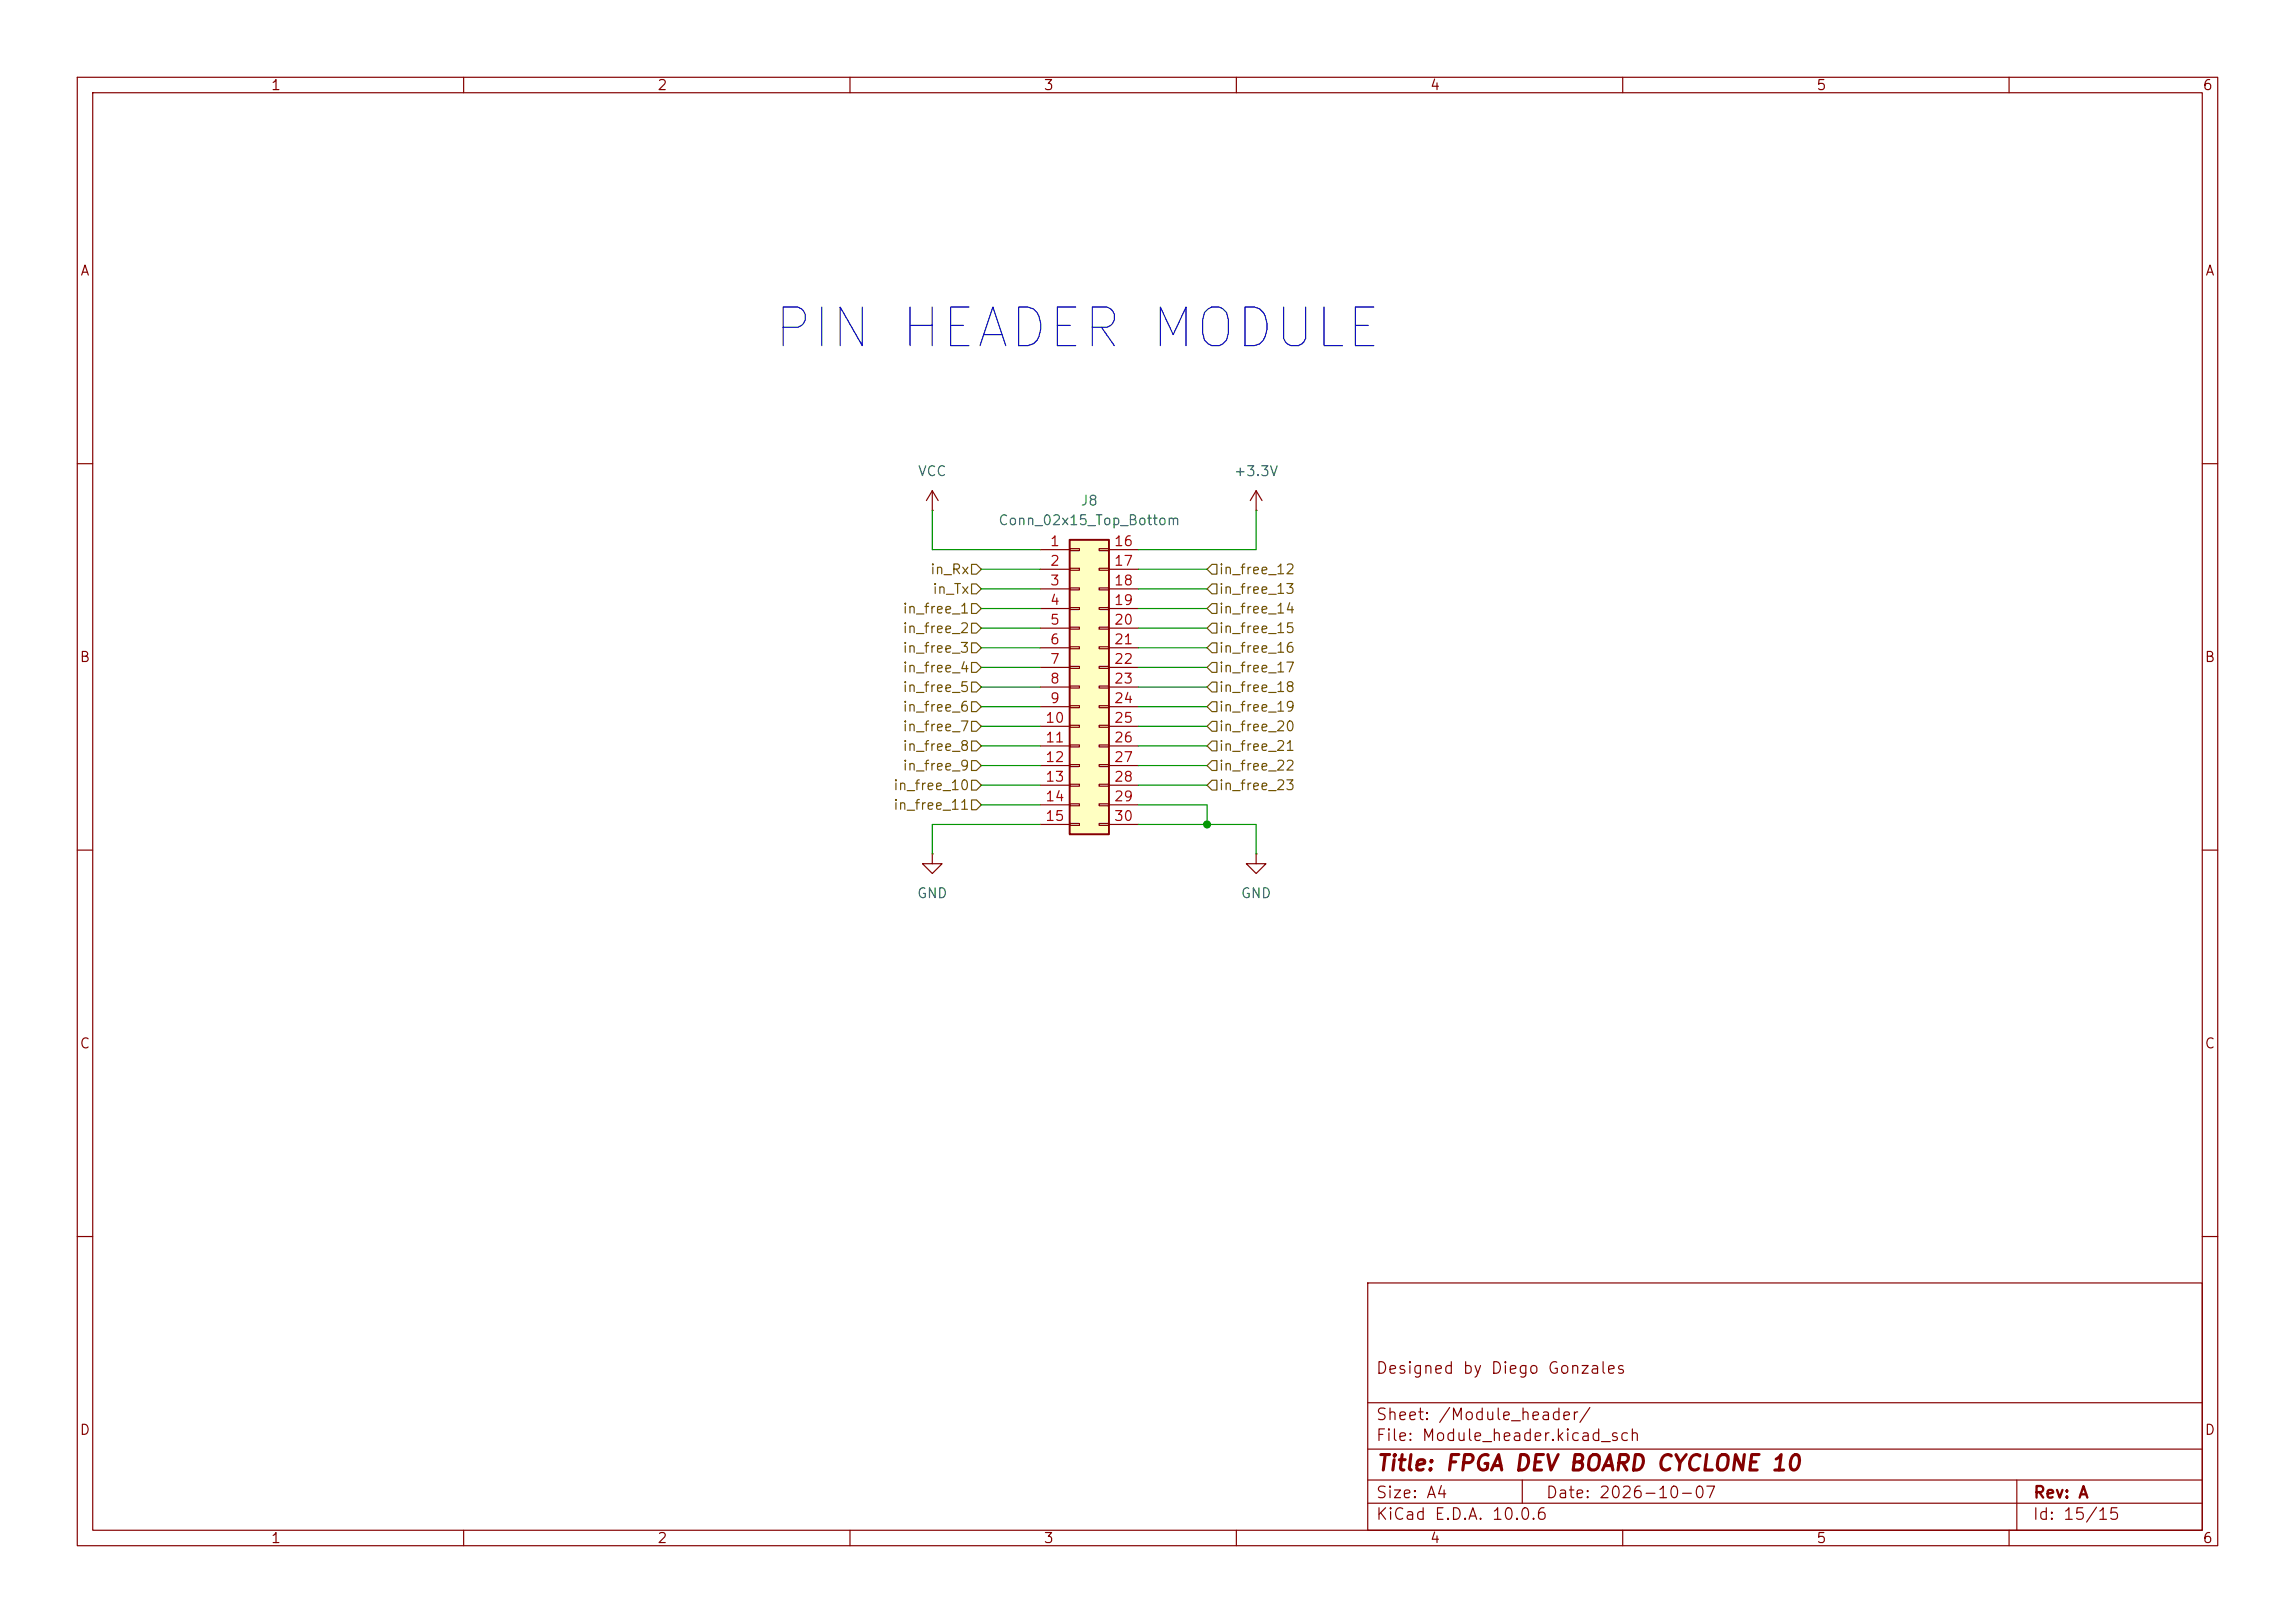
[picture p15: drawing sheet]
(kicad_sch
 (version 20260306)
 (generator "eeschema")
 (generator_version "10.0")
 (paper "A4")
 (title_block
  (title "FPGA DEV BOARD CYCLONE 10")
  (date "2026-10-07")
  (rev "A")
  (comment 1 "Designed by Diego Gonzales"))
 (lib_symbols
  (symbol "Connector_Generic:Conn_02x15_Top_Bottom"
   (pin_names
    (offset 1.016) (hide yes)) (exclude_from_sim no) (in_bom yes) (on_board yes)
   (in_pos_files yes)
   (duplicate_pin_numbers_are_jumpers no)
   (property "Reference" "J" (at 1.27 20.32 0) (show_name no) (do_not_autoplace no) (effects (font (size 1.27 1.27))))
   (property "Value" "Conn_02x15_Top_Bottom" (at 1.27 -20.32 0) (show_name no) (do_not_autoplace no) (effects (font (size 1.27 1.27))))
   (property "Footprint" "" (at 0 0 0) (show_name no) (do_not_autoplace no) (hide yes) (effects (font (size 1.27 1.27))))
   (property "Datasheet" "" (at 0 0 0) (show_name no) (do_not_autoplace no) (hide yes) (effects (font (size 1.27 1.27))))
   (property "Description" "Generic connector, double row, 02x15, top/bottom pin numbering scheme (row 1: 1...pins_per_row, row2: pins_per_row+1 ... num_pins), script generated (kicad-library-utils/schlib/autogen/connector/)" (at 0 0 0) (show_name no) (do_not_autoplace no) (hide yes) (effects (font (size 1.27 1.27))))
   (symbol "Conn_02x15_Top_Bottom_1_1"
    (rectangle (start -1.27 19.05) (end 3.81 -19.05) (stroke (width 0.254) (type default)) (fill (type background)))
    (rectangle (start -1.27 17.907) (end 0 17.653) (stroke (width 0.1524) (type default)) (fill (type none)))
    (rectangle (start -1.27 15.367) (end 0 15.113) (stroke (width 0.1524) (type default)) (fill (type none)))
    (rectangle (start -1.27 12.827) (end 0 12.573) (stroke (width 0.1524) (type default)) (fill (type none)))
    (rectangle (start -1.27 10.287) (end 0 10.033) (stroke (width 0.1524) (type default)) (fill (type none)))
    (rectangle (start -1.27 7.747) (end 0 7.493) (stroke (width 0.1524) (type default)) (fill (type none)))
    (rectangle (start -1.27 5.207) (end 0 4.953) (stroke (width 0.1524) (type default)) (fill (type none)))
    (rectangle (start -1.27 2.667) (end 0 2.413) (stroke (width 0.1524) (type default)) (fill (type none)))
    (rectangle (start -1.27 0.127) (end 0 -0.127) (stroke (width 0.1524) (type default)) (fill (type none)))
    (rectangle (start -1.27 -2.413) (end 0 -2.667) (stroke (width 0.1524) (type default)) (fill (type none)))
    (rectangle (start -1.27 -4.953) (end 0 -5.207) (stroke (width 0.1524) (type default)) (fill (type none)))
    (rectangle (start -1.27 -7.493) (end 0 -7.747) (stroke (width 0.1524) (type default)) (fill (type none)))
    (rectangle (start -1.27 -10.033) (end 0 -10.287) (stroke (width 0.1524) (type default)) (fill (type none)))
    (rectangle (start -1.27 -12.573) (end 0 -12.827) (stroke (width 0.1524) (type default)) (fill (type none)))
    (rectangle (start -1.27 -15.113) (end 0 -15.367) (stroke (width 0.1524) (type default)) (fill (type none)))
    (rectangle (start -1.27 -17.653) (end 0 -17.907) (stroke (width 0.1524) (type default)) (fill (type none)))
    (rectangle (start 3.81 17.907) (end 2.54 17.653) (stroke (width 0.1524) (type default)) (fill (type none)))
    (rectangle (start 3.81 15.367) (end 2.54 15.113) (stroke (width 0.1524) (type default)) (fill (type none)))
    (rectangle (start 3.81 12.827) (end 2.54 12.573) (stroke (width 0.1524) (type default)) (fill (type none)))
    (rectangle (start 3.81 10.287) (end 2.54 10.033) (stroke (width 0.1524) (type default)) (fill (type none)))
    (rectangle (start 3.81 7.747) (end 2.54 7.493) (stroke (width 0.1524) (type default)) (fill (type none)))
    (rectangle (start 3.81 5.207) (end 2.54 4.953) (stroke (width 0.1524) (type default)) (fill (type none)))
    (rectangle (start 3.81 2.667) (end 2.54 2.413) (stroke (width 0.1524) (type default)) (fill (type none)))
    (rectangle (start 3.81 0.127) (end 2.54 -0.127) (stroke (width 0.1524) (type default)) (fill (type none)))
    (rectangle (start 3.81 -2.413) (end 2.54 -2.667) (stroke (width 0.1524) (type default)) (fill (type none)))
    (rectangle (start 3.81 -4.953) (end 2.54 -5.207) (stroke (width 0.1524) (type default)) (fill (type none)))
    (rectangle (start 3.81 -7.493) (end 2.54 -7.747) (stroke (width 0.1524) (type default)) (fill (type none)))
    (rectangle (start 3.81 -10.033) (end 2.54 -10.287) (stroke (width 0.1524) (type default)) (fill (type none)))
    (rectangle (start 3.81 -12.573) (end 2.54 -12.827) (stroke (width 0.1524) (type default)) (fill (type none)))
    (rectangle (start 3.81 -15.113) (end 2.54 -15.367) (stroke (width 0.1524) (type default)) (fill (type none)))
    (rectangle (start 3.81 -17.653) (end 2.54 -17.907) (stroke (width 0.1524) (type default)) (fill (type none)))
    (pin passive line (at -5.08 17.78 0) (length 3.81) (name "Pin_1" (effects (font (size 1.27 1.27)))) (number "1" (effects (font (size 1.27 1.27)))))
    (pin passive line (at -5.08 15.24 0) (length 3.81) (name "Pin_2" (effects (font (size 1.27 1.27)))) (number "2" (effects (font (size 1.27 1.27)))))
    (pin passive line (at -5.08 12.7 0) (length 3.81) (name "Pin_3" (effects (font (size 1.27 1.27)))) (number "3" (effects (font (size 1.27 1.27)))))
    (pin passive line (at -5.08 10.16 0) (length 3.81) (name "Pin_4" (effects (font (size 1.27 1.27)))) (number "4" (effects (font (size 1.27 1.27)))))
    (pin passive line (at -5.08 7.62 0) (length 3.81) (name "Pin_5" (effects (font (size 1.27 1.27)))) (number "5" (effects (font (size 1.27 1.27)))))
    (pin passive line (at -5.08 5.08 0) (length 3.81) (name "Pin_6" (effects (font (size 1.27 1.27)))) (number "6" (effects (font (size 1.27 1.27)))))
    (pin passive line (at -5.08 2.54 0) (length 3.81) (name "Pin_7" (effects (font (size 1.27 1.27)))) (number "7" (effects (font (size 1.27 1.27)))))
    (pin passive line (at -5.08 0 0) (length 3.81) (name "Pin_8" (effects (font (size 1.27 1.27)))) (number "8" (effects (font (size 1.27 1.27)))))
    (pin passive line (at -5.08 -2.54 0) (length 3.81) (name "Pin_9" (effects (font (size 1.27 1.27)))) (number "9" (effects (font (size 1.27 1.27)))))
    (pin passive line (at -5.08 -5.08 0) (length 3.81) (name "Pin_10" (effects (font (size 1.27 1.27)))) (number "10" (effects (font (size 1.27 1.27)))))
    (pin passive line (at -5.08 -7.62 0) (length 3.81) (name "Pin_11" (effects (font (size 1.27 1.27)))) (number "11" (effects (font (size 1.27 1.27)))))
    (pin passive line (at -5.08 -10.16 0) (length 3.81) (name "Pin_12" (effects (font (size 1.27 1.27)))) (number "12" (effects (font (size 1.27 1.27)))))
    (pin passive line (at -5.08 -12.7 0) (length 3.81) (name "Pin_13" (effects (font (size 1.27 1.27)))) (number "13" (effects (font (size 1.27 1.27)))))
    (pin passive line (at -5.08 -15.24 0) (length 3.81) (name "Pin_14" (effects (font (size 1.27 1.27)))) (number "14" (effects (font (size 1.27 1.27)))))
    (pin passive line (at -5.08 -17.78 0) (length 3.81) (name "Pin_15" (effects (font (size 1.27 1.27)))) (number "15" (effects (font (size 1.27 1.27)))))
    (pin passive line (at 7.62 17.78 180) (length 3.81) (name "Pin_16" (effects (font (size 1.27 1.27)))) (number "16" (effects (font (size 1.27 1.27)))))
    (pin passive line (at 7.62 15.24 180) (length 3.81) (name "Pin_17" (effects (font (size 1.27 1.27)))) (number "17" (effects (font (size 1.27 1.27)))))
    (pin passive line (at 7.62 12.7 180) (length 3.81) (name "Pin_18" (effects (font (size 1.27 1.27)))) (number "18" (effects (font (size 1.27 1.27)))))
    (pin passive line (at 7.62 10.16 180) (length 3.81) (name "Pin_19" (effects (font (size 1.27 1.27)))) (number "19" (effects (font (size 1.27 1.27)))))
    (pin passive line (at 7.62 7.62 180) (length 3.81) (name "Pin_20" (effects (font (size 1.27 1.27)))) (number "20" (effects (font (size 1.27 1.27)))))
    (pin passive line (at 7.62 5.08 180) (length 3.81) (name "Pin_21" (effects (font (size 1.27 1.27)))) (number "21" (effects (font (size 1.27 1.27)))))
    (pin passive line (at 7.62 2.54 180) (length 3.81) (name "Pin_22" (effects (font (size 1.27 1.27)))) (number "22" (effects (font (size 1.27 1.27)))))
    (pin passive line (at 7.62 0 180) (length 3.81) (name "Pin_23" (effects (font (size 1.27 1.27)))) (number "23" (effects (font (size 1.27 1.27)))))
    (pin passive line (at 7.62 -2.54 180) (length 3.81) (name "Pin_24" (effects (font (size 1.27 1.27)))) (number "24" (effects (font (size 1.27 1.27)))))
    (pin passive line (at 7.62 -5.08 180) (length 3.81) (name "Pin_25" (effects (font (size 1.27 1.27)))) (number "25" (effects (font (size 1.27 1.27)))))
    (pin passive line (at 7.62 -7.62 180) (length 3.81) (name "Pin_26" (effects (font (size 1.27 1.27)))) (number "26" (effects (font (size 1.27 1.27)))))
    (pin passive line (at 7.62 -10.16 180) (length 3.81) (name "Pin_27" (effects (font (size 1.27 1.27)))) (number "27" (effects (font (size 1.27 1.27)))))
    (pin passive line (at 7.62 -12.7 180) (length 3.81) (name "Pin_28" (effects (font (size 1.27 1.27)))) (number "28" (effects (font (size 1.27 1.27)))))
    (pin passive line (at 7.62 -15.24 180) (length 3.81) (name "Pin_29" (effects (font (size 1.27 1.27)))) (number "29" (effects (font (size 1.27 1.27)))))
    (pin passive line (at 7.62 -17.78 180) (length 3.81) (name "Pin_30" (effects (font (size 1.27 1.27)))) (number "30" (effects (font (size 1.27 1.27))))))
   (embedded_fonts no))
  (symbol "power:+3.3V"
   (power global)
   (pin_numbers (hide yes))
   (pin_names
    (offset 0) (hide yes)) (exclude_from_sim no) (in_bom yes) (on_board yes)
   (in_pos_files yes)
   (duplicate_pin_numbers_are_jumpers no)
   (property "Reference" "#PWR" (at 0 -3.81 0) (show_name no) (do_not_autoplace no) (hide yes) (effects (font (size 1.27 1.27))))
   (property "Value" "+3.3V" (at 0 3.556 0) (show_name no) (do_not_autoplace no) (effects (font (size 1.27 1.27))))
   (property "Footprint" "" (at 0 0 0) (show_name no) (do_not_autoplace no) (hide yes) (effects (font (size 1.27 1.27))))
   (property "Datasheet" "" (at 0 0 0) (show_name no) (do_not_autoplace no) (hide yes) (effects (font (size 1.27 1.27))))
   (property "Description" "Power symbol creates a global label with name \"+3.3V\"" (at 0 0 0) (show_name no) (do_not_autoplace no) (hide yes) (effects (font (size 1.27 1.27))))
   (symbol "+3.3V_0_1"
    (polyline (pts (xy -0.762 1.27) (xy 0 2.54)) (stroke (width 0) (type default)) (fill (type none)))
    (polyline (pts (xy 0 2.54) (xy 0.762 1.27)) (stroke (width 0) (type default)) (fill (type none)))
    (polyline (pts (xy 0 0) (xy 0 2.54)) (stroke (width 0) (type default)) (fill (type none))))
   (symbol "+3.3V_1_1"
    (pin power_in line (at 0 0 90) (length 0) (name "" (effects (font (size 1.27 1.27)))) (number "1" (effects (font (size 1.27 1.27))))))
   (embedded_fonts no))
  (symbol "power:GND"
   (power global)
   (pin_numbers (hide yes))
   (pin_names
    (offset 0) (hide yes)) (exclude_from_sim no) (in_bom yes) (on_board yes)
   (in_pos_files yes)
   (duplicate_pin_numbers_are_jumpers no)
   (property "Reference" "#PWR" (at 0 -6.35 0) (show_name no) (do_not_autoplace no) (hide yes) (effects (font (size 1.27 1.27))))
   (property "Value" "GND" (at 0 -3.81 0) (show_name no) (do_not_autoplace no) (effects (font (size 1.27 1.27))))
   (property "Footprint" "" (at 0 0 0) (show_name no) (do_not_autoplace no) (hide yes) (effects (font (size 1.27 1.27))))
   (property "Datasheet" "" (at 0 0 0) (show_name no) (do_not_autoplace no) (hide yes) (effects (font (size 1.27 1.27))))
   (property "Description" "Power symbol creates a global label with name \"GND\" , ground" (at 0 0 0) (show_name no) (do_not_autoplace no) (hide yes) (effects (font (size 1.27 1.27))))
   (symbol "GND_0_1"
    (polyline (pts (xy 0 0) (xy 0 -1.27) (xy 1.27 -1.27) (xy 0 -2.54) (xy -1.27 -1.27) (xy 0 -1.27)) (stroke (width 0) (type default)) (fill (type none))))
   (symbol "GND_1_1"
    (pin power_in line (at 0 0 270) (length 0) (name "" (effects (font (size 1.27 1.27)))) (number "1" (effects (font (size 1.27 1.27))))))
   (embedded_fonts no))
  (symbol "power:VCC"
   (power global)
   (pin_numbers (hide yes))
   (pin_names
    (offset 0) (hide yes)) (exclude_from_sim no) (in_bom yes) (on_board yes)
   (in_pos_files yes)
   (duplicate_pin_numbers_are_jumpers no)
   (property "Reference" "#PWR" (at 0 -3.81 0) (show_name no) (do_not_autoplace no) (hide yes) (effects (font (size 1.27 1.27))))
   (property "Value" "VCC" (at 0 3.556 0) (show_name no) (do_not_autoplace no) (effects (font (size 1.27 1.27))))
   (property "Footprint" "" (at 0 0 0) (show_name no) (do_not_autoplace no) (hide yes) (effects (font (size 1.27 1.27))))
   (property "Datasheet" "" (at 0 0 0) (show_name no) (do_not_autoplace no) (hide yes) (effects (font (size 1.27 1.27))))
   (property "Description" "Power symbol creates a global label with name \"VCC\"" (at 0 0 0) (show_name no) (do_not_autoplace no) (hide yes) (effects (font (size 1.27 1.27))))
   (symbol "VCC_0_1"
    (polyline (pts (xy -0.762 1.27) (xy 0 2.54)) (stroke (width 0) (type default)) (fill (type none)))
    (polyline (pts (xy 0 2.54) (xy 0.762 1.27)) (stroke (width 0) (type default)) (fill (type none)))
    (polyline (pts (xy 0 0) (xy 0 2.54)) (stroke (width 0) (type default)) (fill (type none))))
   (symbol "VCC_1_1"
    (pin power_in line (at 0 0 90) (length 0) (name "" (effects (font (size 1.27 1.27)))) (number "1" (effects (font (size 1.27 1.27))))))
   (embedded_fonts no)))
 (text "PIN HEADER MODULE"
  (exclude_from_sim no)
  (at 139.446 42.672 0)
  (effects (font (size 5 5))))
 (junction
  (at 156.21 106.68)
  (diameter 0)
  (color 0 0 0 0))
 (wire
  (pts (xy 156.21 101.6) (xy 147.32 101.6))
  (stroke (width 0) (type default)))
 (wire
  (pts (xy 127 78.74) (xy 134.62 78.74))
  (stroke (width 0) (type default)))
 (wire
  (pts (xy 156.21 99.06) (xy 147.32 99.06))
  (stroke (width 0) (type default)))
 (wire
  (pts (xy 127 86.36) (xy 134.62 86.36))
  (stroke (width 0) (type default)))
 (wire
  (pts (xy 120.65 71.12) (xy 134.62 71.12))
  (stroke (width 0) (type default)))
 (wire
  (pts (xy 156.21 88.9) (xy 147.32 88.9))
  (stroke (width 0) (type default)))
 (wire
  (pts (xy 127 101.6) (xy 134.62 101.6))
  (stroke (width 0) (type default)))
 (wire
  (pts (xy 156.21 106.68) (xy 162.56 106.68))
  (stroke (width 0) (type default)))
 (wire
  (pts (xy 156.21 91.44) (xy 147.32 91.44))
  (stroke (width 0) (type default)))
 (wire
  (pts (xy 127 73.66) (xy 134.62 73.66))
  (stroke (width 0) (type default)))
 (wire
  (pts (xy 127 93.98) (xy 134.62 93.98))
  (stroke (width 0) (type default)))
 (wire
  (pts (xy 147.32 106.68) (xy 156.21 106.68))
  (stroke (width 0) (type default)))
 (wire
  (pts (xy 156.21 83.82) (xy 147.32 83.82))
  (stroke (width 0) (type default)))
 (wire
  (pts (xy 127 96.52) (xy 134.62 96.52))
  (stroke (width 0) (type default)))
 (wire
  (pts (xy 127 83.82) (xy 134.62 83.82))
  (stroke (width 0) (type default)))
 (wire
  (pts (xy 156.21 86.36) (xy 147.32 86.36))
  (stroke (width 0) (type default)))
 (wire
  (pts (xy 156.21 73.66) (xy 147.32 73.66))
  (stroke (width 0) (type default)))
 (wire
  (pts (xy 127 104.14) (xy 134.62 104.14))
  (stroke (width 0) (type default)))
 (wire
  (pts (xy 156.21 76.2) (xy 147.32 76.2))
  (stroke (width 0) (type default)))
 (wire
  (pts (xy 127 88.9) (xy 134.62 88.9))
  (stroke (width 0) (type default)))
 (wire
  (pts (xy 127 76.2) (xy 134.62 76.2))
  (stroke (width 0) (type default)))
 (wire
  (pts (xy 156.21 104.14) (xy 156.21 106.68))
  (stroke (width 0) (type default)))
 (wire
  (pts (xy 120.65 66.04) (xy 120.65 71.12))
  (stroke (width 0) (type default)))
 (wire
  (pts (xy 156.21 104.14) (xy 147.32 104.14))
  (stroke (width 0) (type default)))
 (wire
  (pts (xy 127 91.44) (xy 134.62 91.44))
  (stroke (width 0) (type default)))
 (wire
  (pts (xy 162.56 106.68) (xy 162.56 110.49))
  (stroke (width 0) (type default)))
 (wire
  (pts (xy 147.32 71.12) (xy 162.56 71.12))
  (stroke (width 0) (type default)))
 (wire
  (pts (xy 156.21 78.74) (xy 147.32 78.74))
  (stroke (width 0) (type default)))
 (wire
  (pts (xy 120.65 110.49) (xy 120.65 106.68))
  (stroke (width 0) (type default)))
 (wire
  (pts (xy 156.21 96.52) (xy 147.32 96.52))
  (stroke (width 0) (type default)))
 (wire
  (pts (xy 162.56 71.12) (xy 162.56 66.04))
  (stroke (width 0) (type default)))
 (wire
  (pts (xy 127 81.28) (xy 134.62 81.28))
  (stroke (width 0) (type default)))
 (wire
  (pts (xy 156.21 93.98) (xy 147.32 93.98))
  (stroke (width 0) (type default)))
 (wire
  (pts (xy 156.21 81.28) (xy 147.32 81.28))
  (stroke (width 0) (type default)))
 (wire
  (pts (xy 127 99.06) (xy 134.62 99.06))
  (stroke (width 0) (type default)))
 (wire
  (pts (xy 120.65 106.68) (xy 134.62 106.68))
  (stroke (width 0) (type default)))
 (hierarchical_label "in_free_18"
  (shape input)
  (at 156.21 88.9 0)
  (effects (font (size 1.27 1.27)) (justify left)))
 (hierarchical_label "in_free_22"
  (shape input)
  (at 156.21 99.06 0)
  (effects (font (size 1.27 1.27)) (justify left)))
 (hierarchical_label "in_free_20"
  (shape input)
  (at 156.21 93.98 0)
  (effects (font (size 1.27 1.27)) (justify left)))
 (hierarchical_label "in_free_23"
  (shape input)
  (at 156.21 101.6 0)
  (effects (font (size 1.27 1.27)) (justify left)))
 (hierarchical_label "in_free_16"
  (shape input)
  (at 156.21 83.82 0)
  (effects (font (size 1.27 1.27)) (justify left)))
 (hierarchical_label "in_free_1"
  (shape input)
  (at 127 78.74 180)
  (effects (font (size 1.27 1.27)) (justify right)))
 (hierarchical_label "in_free_21"
  (shape input)
  (at 156.21 96.52 0)
  (effects (font (size 1.27 1.27)) (justify left)))
 (hierarchical_label "in_free_2"
  (shape input)
  (at 127 81.28 180)
  (effects (font (size 1.27 1.27)) (justify right)))
 (hierarchical_label "in_free_14"
  (shape input)
  (at 156.21 78.74 0)
  (effects (font (size 1.27 1.27)) (justify left)))
 (hierarchical_label "in_free_7"
  (shape input)
  (at 127 93.98 180)
  (effects (font (size 1.27 1.27)) (justify right)))
 (hierarchical_label "in_free_3"
  (shape input)
  (at 127 83.82 180)
  (effects (font (size 1.27 1.27)) (justify right)))
 (hierarchical_label "in_free_9"
  (shape input)
  (at 127 99.06 180)
  (effects (font (size 1.27 1.27)) (justify right)))
 (hierarchical_label "in_free_19"
  (shape input)
  (at 156.21 91.44 0)
  (effects (font (size 1.27 1.27)) (justify left)))
 (hierarchical_label "in_free_8"
  (shape input)
  (at 127 96.52 180)
  (effects (font (size 1.27 1.27)) (justify right)))
 (hierarchical_label "in_Rx"
  (shape input)
  (at 127 73.66 180)
  (effects (font (size 1.27 1.27)) (justify right)))
 (hierarchical_label "in_free_17"
  (shape input)
  (at 156.21 86.36 0)
  (effects (font (size 1.27 1.27)) (justify left)))
 (hierarchical_label "in_free_12"
  (shape input)
  (at 156.21 73.66 0)
  (effects (font (size 1.27 1.27)) (justify left)))
 (hierarchical_label "in_free_6"
  (shape input)
  (at 127 91.44 180)
  (effects (font (size 1.27 1.27)) (justify right)))
 (hierarchical_label "in_free_5"
  (shape input)
  (at 127 88.9 180)
  (effects (font (size 1.27 1.27)) (justify right)))
 (hierarchical_label "in_free_10"
  (shape input)
  (at 127 101.6 180)
  (effects (font (size 1.27 1.27)) (justify right)))
 (hierarchical_label "in_free_4"
  (shape input)
  (at 127 86.36 180)
  (effects (font (size 1.27 1.27)) (justify right)))
 (hierarchical_label "in_free_13"
  (shape input)
  (at 156.21 76.2 0)
  (effects (font (size 1.27 1.27)) (justify left)))
 (hierarchical_label "in_free_15"
  (shape input)
  (at 156.21 81.28 0)
  (effects (font (size 1.27 1.27)) (justify left)))
 (hierarchical_label "in_free_11"
  (shape input)
  (at 127 104.14 180)
  (effects (font (size 1.27 1.27)) (justify right)))
 (hierarchical_label "in_Tx"
  (shape input)
  (at 127 76.2 180)
  (effects (font (size 1.27 1.27)) (justify right)))
 (symbol
  (lib_id "power:VCC")
  (at 120.65 66.04 0)
  (unit 1)
  (body_style 1)
  (exclude_from_sim no)
  (in_bom yes)
  (on_board yes)
  (in_pos_files yes)
  (dnp no)
  (fields_autoplaced yes)
  (property "Reference" "#PWR083" (at 120.65 69.85 0) (hide yes) (show_name no) (do_not_autoplace no) (effects (font (size 1.27 1.27))))
  (property "Value" "VCC" (at 120.65 60.96 0) (show_name no) (do_not_autoplace no) (effects (font (size 1.27 1.27))))
  (property "Footprint" "" (at 120.65 66.04 0) (hide yes) (show_name no) (do_not_autoplace no) (effects (font (size 1.27 1.27))))
  (property "Datasheet" "" (at 120.65 66.04 0) (hide yes) (show_name no) (do_not_autoplace no) (effects (font (size 1.27 1.27))))
  (property "Description" "Power symbol creates a global label with name \"VCC\"" (at 120.65 66.04 0) (hide yes) (show_name no) (do_not_autoplace no) (effects (font (size 1.27 1.27))))
  (pin "1"))
 (symbol
  (lib_id "power:+3.3V")
  (at 162.56 66.04 0)
  (unit 1)
  (body_style 1)
  (exclude_from_sim no)
  (in_bom yes)
  (on_board yes)
  (in_pos_files yes)
  (dnp no)
  (fields_autoplaced yes)
  (property "Reference" "#PWR085" (at 162.56 69.85 0) (hide yes) (show_name no) (do_not_autoplace no) (effects (font (size 1.27 1.27))))
  (property "Value" "+3.3V" (at 162.56 60.96 0) (show_name no) (do_not_autoplace no) (effects (font (size 1.27 1.27))))
  (property "Footprint" "" (at 162.56 66.04 0) (hide yes) (show_name no) (do_not_autoplace no) (effects (font (size 1.27 1.27))))
  (property "Datasheet" "" (at 162.56 66.04 0) (hide yes) (show_name no) (do_not_autoplace no) (effects (font (size 1.27 1.27))))
  (property "Description" "Power symbol creates a global label with name \"+3.3V\"" (at 162.56 66.04 0) (hide yes) (show_name no) (do_not_autoplace no) (effects (font (size 1.27 1.27))))
  (pin "1"))
 (symbol
  (lib_id "power:GND")
  (at 162.56 110.49 0)
  (unit 1)
  (body_style 1)
  (exclude_from_sim no)
  (in_bom yes)
  (on_board yes)
  (in_pos_files yes)
  (dnp no)
  (fields_autoplaced yes)
  (property "Reference" "#PWR086" (at 162.56 116.84 0) (hide yes) (show_name no) (do_not_autoplace no) (effects (font (size 1.27 1.27))))
  (property "Value" "GND" (at 162.56 115.57 0) (show_name no) (do_not_autoplace no) (effects (font (size 1.27 1.27))))
  (property "Footprint" "" (at 162.56 110.49 0) (hide yes) (show_name no) (do_not_autoplace no) (effects (font (size 1.27 1.27))))
  (property "Datasheet" "" (at 162.56 110.49 0) (hide yes) (show_name no) (do_not_autoplace no) (effects (font (size 1.27 1.27))))
  (property "Description" "Power symbol creates a global label with name \"GND\" , ground" (at 162.56 110.49 0) (hide yes) (show_name no) (do_not_autoplace no) (effects (font (size 1.27 1.27))))
  (pin "1"))
 (symbol
  (lib_id "Connector_Generic:Conn_02x15_Top_Bottom")
  (at 139.7 88.9 0)
  (unit 1)
  (body_style 1)
  (exclude_from_sim no)
  (in_bom yes)
  (on_board yes)
  (in_pos_files yes)
  (dnp no)
  (fields_autoplaced yes)
  (property "Reference" "J8" (at 140.97 64.77 0) (show_name no) (do_not_autoplace no) (effects (font (size 1.27 1.27))))
  (property "Value" "Conn_02x15_Top_Bottom" (at 140.97 67.31 0) (show_name no) (do_not_autoplace no) (effects (font (size 1.27 1.27))))
  (property "Footprint" "CustomComponents:Pin Header Female 2x15 sec123" (at 139.7 88.9 0) (hide yes) (show_name no) (do_not_autoplace no) (effects (font (size 1.27 1.27))))
  (property "Datasheet" "" (at 139.7 88.9 0) (hide yes) (show_name no) (do_not_autoplace no) (effects (font (size 1.27 1.27))))
  (property "Description" "Generic connector, double row, 02x15, top/bottom pin numbering scheme (row 1: 1...pins_per_row, row2: pins_per_row+1 ... num_pins), script generated (kicad-library-utils/schlib/autogen/connector/)" (at 139.7 88.9 0) (hide yes) (show_name no) (do_not_autoplace no) (effects (font (size 1.27 1.27))))
  (property "Purchase link" "" (at 139.7 88.9 0) (hide yes) (show_name no) (do_not_autoplace no) (effects (font (size 1.27 1.27))))
  (property "KLC_S3.3" "" (at 139.7 88.9 0) (hide yes) (show_name no) (do_not_autoplace no) (effects (font (size 1.27 1.27))))
  (property "KLC_S5.1" "" (at 139.7 88.9 0) (hide yes) (show_name no) (do_not_autoplace no) (effects (font (size 1.27 1.27))))
  (pin "12")
  (pin "2")
  (pin "11")
  (pin "19")
  (pin "5")
  (pin "7")
  (pin "9")
  (pin "1")
  (pin "3")
  (pin "8")
  (pin "10")
  (pin "6")
  (pin "14")
  (pin "13")
  (pin "15")
  (pin "4")
  (pin "17")
  (pin "18")
  (pin "16")
  (pin "27")
  (pin "28")
  (pin "26")
  (pin "29")
  (pin "22")
  (pin "25")
  (pin "24")
  (pin "30")
  (pin "23")
  (pin "20")
  (pin "21"))
 (symbol
  (lib_id "power:GND")
  (at 120.65 110.49 0)
  (unit 1)
  (body_style 1)
  (exclude_from_sim no)
  (in_bom yes)
  (on_board yes)
  (in_pos_files yes)
  (dnp no)
  (fields_autoplaced yes)
  (property "Reference" "#PWR084" (at 120.65 116.84 0) (hide yes) (show_name no) (do_not_autoplace no) (effects (font (size 1.27 1.27))))
  (property "Value" "GND" (at 120.65 115.57 0) (show_name no) (do_not_autoplace no) (effects (font (size 1.27 1.27))))
  (property "Footprint" "" (at 120.65 110.49 0) (hide yes) (show_name no) (do_not_autoplace no) (effects (font (size 1.27 1.27))))
  (property "Datasheet" "" (at 120.65 110.49 0) (hide yes) (show_name no) (do_not_autoplace no) (effects (font (size 1.27 1.27))))
  (property "Description" "Power symbol creates a global label with name \"GND\" , ground" (at 120.65 110.49 0) (hide yes) (show_name no) (do_not_autoplace no) (effects (font (size 1.27 1.27))))
  (pin "1")))
